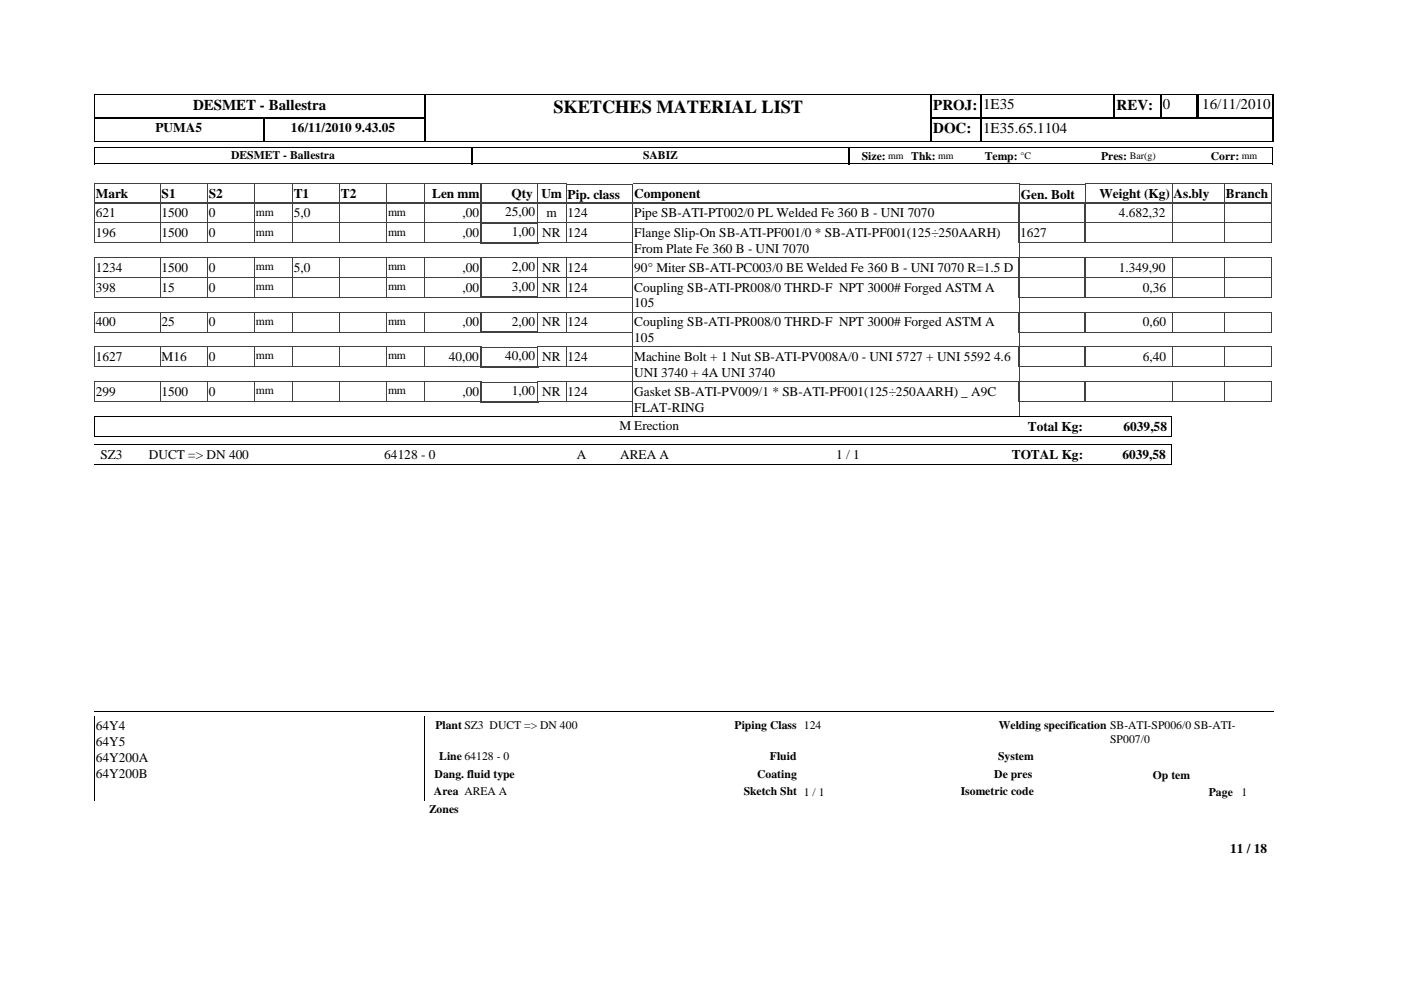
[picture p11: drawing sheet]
<svg xmlns="http://www.w3.org/2000/svg" width="297mm" height="210mm" viewBox="0 0 297 210" stroke-linecap="round" stroke-linejoin="round" font-family="sans-serif">
<defs><g id="words">
<text font-size="3.9" x="117.3" y="23.9">SKETCHES MATERIAL LIST</text>
<g font-size="3.2">
<text x="40.9" y="23.2">DESMET - Ballestra</text>
<text x="197.9" y="23.2">PROJ:</text>
<text x="208.4" y="23.2">1E35</text>
<text x="236.7" y="23.2">REV:</text>
<text x="246.5" y="23.2">0</text>
<text x="254.9" y="23.2">16/11/2010</text>
<text x="197.9" y="28.3">DOC:</text>
<text x="208.4" y="28.2">1E35.65.1104</text>
</g>
<g font-size="2.8">
<text x="33" y="27.9">PUMA5</text>
<text x="61.7" y="27.9">16/11/2010 9.43.05</text>
<text x="20.3" y="42.1">Mark</text>
<text x="20.3" y="46">621</text>
<text x="34.3" y="46">1500</text>
<text x="34.3" y="42.1">S1</text>
<text x="44.3" y="42.1">S2</text>
<text x="44.3" y="46">0</text>
<text x="62.3" y="42.1">T1</text>
<text x="62.3" y="46">5,0</text>
<text x="72.3" y="42.1">T2</text>
<text x="91.6" y="42.1">Len mm</text>
<text x="98.1" y="46">,00</text>
<text x="107.1" y="45.8">25,00</text>
<text x="108.5" y="42.1">Qty</text>
<text x="114.8" y="42.1">Um</text>
<text x="115.8" y="46">m</text>
<text x="120.4" y="42.1">Pip. class</text>
<text x="120.4" y="46">124</text>
<text x="134.5" y="42.1">Component</text>
<text x="134.5" y="46">Pipe SB-ATI-PT002/0 PL Welded Fe 360 B - UNI 7070</text>
<text x="216.5" y="42.1">Gen. Bolt</text>
<text x="233.1" y="42.1">Weight (Kg)</text>
<text x="237.2" y="46">4.682,32</text>
<text x="248.8" y="42.1">As.bly</text>
<text x="259.9" y="42.1">Branch</text>
<text x="20.3" y="50.3">196</text>
<text x="34.3" y="50.3">1500</text>
<text x="44.3" y="50.3">0</text>
<text x="98.1" y="50.3">,00</text>
<text x="108.5" y="50.1">1,00</text>
<text x="115" y="50.3">NR</text>
<text x="120.4" y="50.3">124</text>
<text x="134.5" y="50.3">Flange Slip-On SB-ATI-PF001/0 * SB-ATI-PF001(125÷250AARH)</text>
<text x="134.5" y="53.6">From Plate Fe 360 B - UNI 7070</text>
<text x="216.3" y="50.3">1627</text>
<text x="20.3" y="57.6">1234</text>
<text x="34.3" y="57.6">1500</text>
<text x="44.3" y="57.6">0</text>
<text x="62.3" y="57.6">5,0</text>
<text x="98.1" y="57.6">,00</text>
<text x="108.5" y="57.4">2,00</text>
<text x="115" y="57.6">NR</text>
<text x="120.4" y="57.6">124</text>
<text x="134.5" y="57.6">90° Miter SB-ATI-PC003/0 BE Welded Fe 360 B - UNI 7070 R=1.5 D</text>
<text x="237.2" y="57.6">1.349,90</text>
<text x="20.3" y="61.8">398</text>
<text x="34.3" y="61.8">15</text>
<text x="44.3" y="61.8">0</text>
<text x="98.1" y="61.8">,00</text>
<text x="108.5" y="61.7">3,00</text>
<text x="115" y="61.8">NR</text>
<text x="120.4" y="61.8">124</text>
<text x="134.5" y="61.8">Coupling SB-ATI-PR008/0 THRD-F NPT 3000# Forged ASTM A</text>
<text x="134.5" y="65.2">105</text>
<text x="242.3" y="61.8">0,36</text>
<text x="20.3" y="69.2">400</text>
<text x="34.3" y="69.2">25</text>
<text x="44.3" y="69.2">0</text>
<text x="98.1" y="69.2">,00</text>
<text x="108.5" y="69">2,00</text>
<text x="115" y="69.2">NR</text>
<text x="120.4" y="69.2">124</text>
<text x="134.5" y="69.2">Coupling SB-ATI-PR008/0 THRD-F NPT 3000# Forged ASTM A</text>
<text x="242.3" y="69.2">0,60</text>
<text x="20.3" y="76.6">1627</text>
<text x="34.3" y="76.6">M16</text>
<text x="44.3" y="76.6">0</text>
<text x="95.2" y="76.6">40,00</text>
<text x="107.1" y="76.4">40,00</text>
<text x="115" y="76.6">NR</text>
<text x="120.4" y="76.6">124</text>
<text x="134.5" y="72.5">105</text>
<text x="134.5" y="76.6">Machine Bolt + 1 Nut SB-ATI-PV008A/0 - UNI 5727 + UNI 5592 4.6</text>
<text x="242.3" y="76.6">6,40</text>
<text x="20.3" y="83.9">299</text>
<text x="34.3" y="83.9">1500</text>
<text x="44.3" y="83.9">0</text>
<text x="98.1" y="83.9">,00</text>
<text x="108.5" y="83.7">1,00</text>
<text x="115" y="83.9">NR</text>
<text x="120.4" y="83.9">124</text>
<text x="134.5" y="79.9">UNI 3740 + 4A UNI 3740</text>
<text x="134.5" y="83.9">Gasket SB-ATI-PV009/1 * SB-ATI-PF001(125÷250AARH) _ A9C</text>
<text x="134.5" y="87.2">FLAT-RING</text>
<text x="131.3" y="91.3">M Erection</text>
<text x="217.9" y="91.3">Total Kg:</text>
<text x="238.2" y="91.3">6039,58</text>
<text x="21.3" y="97.3">SZ3</text>
<text x="31.6" y="97.3">DUCT =&gt; DN 400</text>
<text x="81.5" y="97.3">64128 - 0</text>
<text x="122.3" y="97.3">A</text>
<text x="131.5" y="97.3">AREA A</text>
<text x="177.3" y="97.3">1 / 1</text>
<text x="214.5" y="97.3">TOTAL Kg:</text>
<text x="238" y="97.3">6039,58</text>
<text x="20.3" y="154.9">64Y4</text>
<text x="20.3" y="158.2">64Y5</text>
<text x="20.3" y="161.5">64Y200A</text>
<text x="20.3" y="164.9">64Y200B</text>
<text x="260.8" y="180.8">11 / 18</text>
</g>
<g font-size="2.5">
<text x="49" y="33.7">DESMET - Ballestra</text>
<text x="136.3" y="33.7">SABIZ</text>
<text x="182.7" y="33.8">Size:</text>
<text x="193.2" y="33.8">Thk:</text>
<text x="208.8" y="33.8">Temp:</text>
<text x="233.5" y="33.8">Pres:</text>
<text x="256.7" y="33.8">Corr:</text>
<text x="54.3" y="45.7">mm</text>
<text x="82.3" y="45.7">mm</text>
<text x="54.3" y="49.9">mm</text>
<text x="82.3" y="49.9">mm</text>
<text x="54.3" y="57.3">mm</text>
<text x="82.3" y="57.3">mm</text>
<text x="54.3" y="61.5">mm</text>
<text x="82.3" y="61.5">mm</text>
<text x="54.3" y="68.9">mm</text>
<text x="82.3" y="68.9">mm</text>
<text x="54.3" y="76.2">mm</text>
<text x="82.3" y="76.2">mm</text>
<text x="54.3" y="83.6">mm</text>
<text x="82.3" y="83.6">mm</text>
<text x="92.3" y="154.6">Plant SZ3 DUCT =&gt; DN 400</text>
<text x="155.7" y="154.6">Piping Class 124</text>
<text x="211.8" y="154.6">Welding specification SB-ATI-SP006/0 SB-ATI-</text>
<text x="93.1" y="161.2">Line 64128 - 0</text>
<text x="163.2" y="161.2">Fluid</text>
<text x="211.6" y="161.2">System</text>
<text x="235.4" y="157.5">SP007/0</text>
<text x="92.2" y="164.9">Dang. fluid type</text>
<text x="160.5" y="164.9">Coating</text>
<text x="210.8" y="164.9">De pres</text>
<text x="244.5" y="165.1">Op tem</text>
<text x="91" y="172.3">Zones</text>
<text x="92" y="168.6">Area AREA A</text>
<text x="157.7" y="168.6">Sketch Sht 1 / 1</text>
<text x="203.7" y="168.6">Isometric code</text>
<text x="256.3" y="168.8">Page</text>
<text x="263.2" y="168.7">1</text>
</g>
<g font-size="2.1">
<text x="188.3" y="33.7">mm</text>
<text x="198.9" y="33.7">mm</text>
<text x="216.4" y="33.7">°C</text>
<text x="239.6" y="33.7">Bar(g)</text>
<text x="263.3" y="33.7">mm</text>
</g>
</g></defs>
<g fill="none" stroke="#404040" stroke-width=".21">
<path d="M20 39h70M20 39v4M34 39v4M43.9 39v4M54 39v4M62 39v4M72 39v4M82 39v4M90 39v4M101.9 39h12.2v4h-12.2zM134.2 39h81.9v4h-81.9M134.2 39v4h-14.2v-3.9h14.2"/>
<path d="M248.5 39h21.2v4h-21.2zM259.6 39v4M20 43h70"/>
</g>
<path d="M113.9 39h6.1v4h-6.1z" fill="#fff"/>
<path d="M90 39h12v4h-12zM113.9 39h6.2l-.1 4h-6.1zM216.2 39.1h13.9v3.9h-13.9zM248.5 39v4M248.5 39h-18.5v4h18.5" fill="none" stroke="#404040" stroke-width=".21"/>
<path d="M20 31.2h249.9M20 34.7h249.9M20 30h70.3M20 20.1h70.3M20.1 20v10.1M20.1 31.1v3.7M197.2 30h72.9M197.2 20.1h72.9M269.9 31.1v3.7" fill="none" stroke="#000" stroke-width=".21"/>
<path d="M20 25h70.3M55.9 24.9v5.2M90.1 20v5.2M100 31.1v3.7M180 31.1v3.7M197.2 25h72.9M197.4 20v10.1M208 20v10.1M246 20v5.2M254 20v5.2" fill="none" stroke="#000" stroke-width=".36"/>
<path d="M20 25.1h70.3M90.1 24.9v5.2M236.3 20v5.2M253.8 20v5.2" fill="none" stroke="#000" stroke-width=".34"/>
<path d="M269.9 20v10.1" fill="none" stroke="#000" stroke-width=".25"/>
<path d="M90.3 20.2h107v9.7h-107z" fill="#fff"/>
<path d="M89.9 20.1h107.8M89.9 30h107.8" fill="none" stroke="#000" stroke-width=".21"/>
<path d="M197.5 20v10.1" fill="none" stroke="#000" stroke-width=".36"/>
<path d="M90.1 20v10.1" fill="none" stroke="#000" stroke-width=".34"/>
<g fill="none" stroke="#404040" stroke-width=".21">
<path d="M20 43h82v4.3h-82M20 43v4.3M34 43v4.3M43.9 43v4.3M54 43v4.3M62 43v4.3M72 43v4.3M82 43v4.3M90 43v4.3M101.8 43.1h12.5M101.8 47.2h12.5M120 43h96.1v4.3h-96.1z"/>
<path d="M134.2 43v4.3M230 43h39.7v4.3h-39.7zM248.5 43v4.3M259.6 43v4.3"/>
</g>
<path d="M102 43v4.3M114.1 43v4.3" fill="none" stroke="#404040" stroke-width=".36"/>
<path d="M113.9 43.1h6.1v4.2h-6.1z" fill="#fff"/>
<g fill="none" stroke="#404040" stroke-width=".21">
<path d="M20 47.3h82v4.2h-82M20 47.3v4.2M34 47.3v4.2M43.9 47.3v4.2M54 47.3v4.2M62 47.3v4.2M72 47.3v4.2M82 47.3v4.2M90 47.3v4.2M101.8 47.3h12.5M134.2 47.3v7.3M216 47.3v-4.3h13.9l.1 4.3h-116.1v-4.3h6.2l-.1 8.5h14.2"/>
<path d="M216.1 47.3v7.3M230 47.3h39.7v4.2h-39.7zM248.5 47.3v4.2M259.6 47.3v4.2"/>
</g>
<path d="M102 47.3v4.4M114.1 47.3v4.4" fill="none" stroke="#404040" stroke-width=".36"/>
<path d="M101.8 51.5h12.5" fill="none" stroke="#404040" stroke-width=".34"/>
<path d="M113.9 47.3h6.1v4.2h-6.1z" fill="#fff"/>
<g fill="none" stroke="#404040" stroke-width=".21">
<path d="M20 54.6h82v4.3M20 58.9h82M20 54.6v4.3M34 54.6v4.3M43.9 54.6v4.3M54 54.6v4.3M62 54.6v4.3M72 54.6v4.3M82 54.6v4.3M90 54.6v4.3M101.8 54.7h12.5M101.8 58.8h12.5"/>
<path d="M113.9 47.3h6.2l-.1 4.2h-6.1zM120 58.9h96.1M120 58.9v-4.3h96.1v4.3M134.2 54.6v4.3M216 47.3h14l-.1 4.2h-13.9zM230 58.9h39.7M230 58.9v-4.3h39.7v4.3M248.5 54.6v4.3M259.6 54.6v4.3"/>
</g>
<path d="M102 54.6v4.3M114.1 54.6v4.3" fill="none" stroke="#404040" stroke-width=".36"/>
<path d="M113.9 54.6h6.1v4.2h-6.1z" fill="#fff"/>
<g fill="none" stroke="#404040" stroke-width=".21">
<path d="M20 58.9h82v4.2h-82M20 58.8v4.3M34 58.8v4.3M43.9 58.8v4.3M54 58.8v4.3M62 58.8v4.3M72 58.8v4.3M82 58.8v4.3M90 58.8v4.3M101.8 58.9h12.5M113.9 58.9h116.1M113.9 58.9v-4.3h6.2l-.1 8.5h14.2"/>
<path d="M134.2 58.8v7.4M216 58.9v-4.3h14l-.1 4.3M216.1 58.8v7.4h-81.9M230 58.9h39.7v4.2h-39.7zM248.5 58.8v4.3M259.6 58.8v4.3"/>
</g>
<path d="M102 58.8v4.4M114.1 58.8v4.4" fill="none" stroke="#404040" stroke-width=".36"/>
<path d="M101.8 63.1h12.5" fill="none" stroke="#404040" stroke-width=".34"/>
<path d="M113.9 58.9h6.1v4.2h-6.1z" fill="#fff"/>
<g fill="none" stroke="#404040" stroke-width=".21">
<path d="M113.9 58.9h6.2l-.1 4.2h-6.1zM216 58.9h14l-.1 4.2h-13.9zM20 66.2h82v4.3h-82M20 66.2v4.3M34 66.2v4.3M43.9 66.2v4.3M54 66.2v4.3M62 66.2v4.3M72 66.2v4.3M82 66.2v4.3M90 66.2v4.3M101.8 66.3h12.5"/>
<path d="M134.2 66.2v7.4M134.2 70.5h-14.2v-4.3h96.1v7.4M230 66.2h39.7v4.3h-39.7zM248.5 66.2v4.3M259.6 66.2v4.3"/>
</g>
<path d="M102 66.2v4.4M114.1 66.2v4.4" fill="none" stroke="#404040" stroke-width=".36"/>
<path d="M101.8 70.4h12.5" fill="none" stroke="#404040" stroke-width=".34"/>
<path d="M113.9 66.2h6.1v4.2h-6.1z" fill="#fff"/>
<g fill="none" stroke="#404040" stroke-width=".21">
<path d="M20 73.6h82v4.2h-82M20 73.6v4.2M34 73.6v4.2M43.9 73.6v4.2M54 73.6v4.2M62 73.6v4.2M72 73.6v4.2M82 73.6v4.2M90 73.6v4.2M101.8 73.6h12.5M113.9 66.2h6.2l-.1 4.3h-6.1zM134.2 73.6v7.3"/>
<path d="M134.2 77.8h-14.2v-4.2h96.1v7.3M216 66.2h14l-.1 4.3h-13.9zM230 73.6h39.7v4.2h-39.7zM248.5 73.6v4.2M259.6 73.6v4.2M134.2 80.9h81.9"/>
</g>
<path d="M102 73.6v4.4M114.1 73.6v4.4" fill="none" stroke="#404040" stroke-width=".36"/>
<path d="M101.8 77.8h12.5" fill="none" stroke="#404040" stroke-width=".34"/>
<path d="M113.9 73.6h6.1v4.2h-6.1z" fill="#fff"/>
<g fill="none" stroke="#404040" stroke-width=".21">
<path d="M113.9 73.6h6.2l-.1 4.2h-6.1zM216 73.6h14l-.1 4.2h-13.9zM20 80.9h82v4.3h-82M20 80.9v4.3M34 80.9v4.3M43.9 80.9v4.3M54 80.9v4.3M62 80.9v4.3M72 80.9v4.3M82 80.9v4.3M90 80.9v4.3M101.8 81h12.5"/>
<path d="M134.2 80.9v7.4M134.2 85.2h-14.2v-4.3h96.1v7.4M230 80.9h39.7v4.3h-39.7zM248.5 80.9v4.3M259.6 80.9v4.3"/>
</g>
<path d="M102 80.9v4.4M114.1 80.9v4.4" fill="none" stroke="#404040" stroke-width=".36"/>
<path d="M101.8 85.2h12.5" fill="none" stroke="#404040" stroke-width=".34"/>
<path d="M113.9 80.9h6.1v4.3h-6.1z" fill="#fff"/>
<path d="M113.9 80.9h6.2l-.1 4.3h-6.1zM216 80.9h14l-.1 4.3h-13.9z" fill="none" stroke="#404040" stroke-width=".21"/>
<path d="M20 88.3h228.3v4.2h-228.3M20 88.3v4.2" fill="none" stroke="#000" stroke-width=".21"/>
<path d="M189 94.3h23.8v4.2h-23.8z" fill="#fff"/>
<path d="M20 94.3h228.3v4.2M20 98.5h228.3M20 150.9h250" fill="none" stroke="#000" stroke-width=".21"/>
<path d="M20 151.9h70v18h-70z" fill="#fff"/>
<path d="M20 151.9v18M90.1 151.9v18" fill="none" stroke="#000" stroke-width=".21"/>
<use href="#words"/>
</svg>
